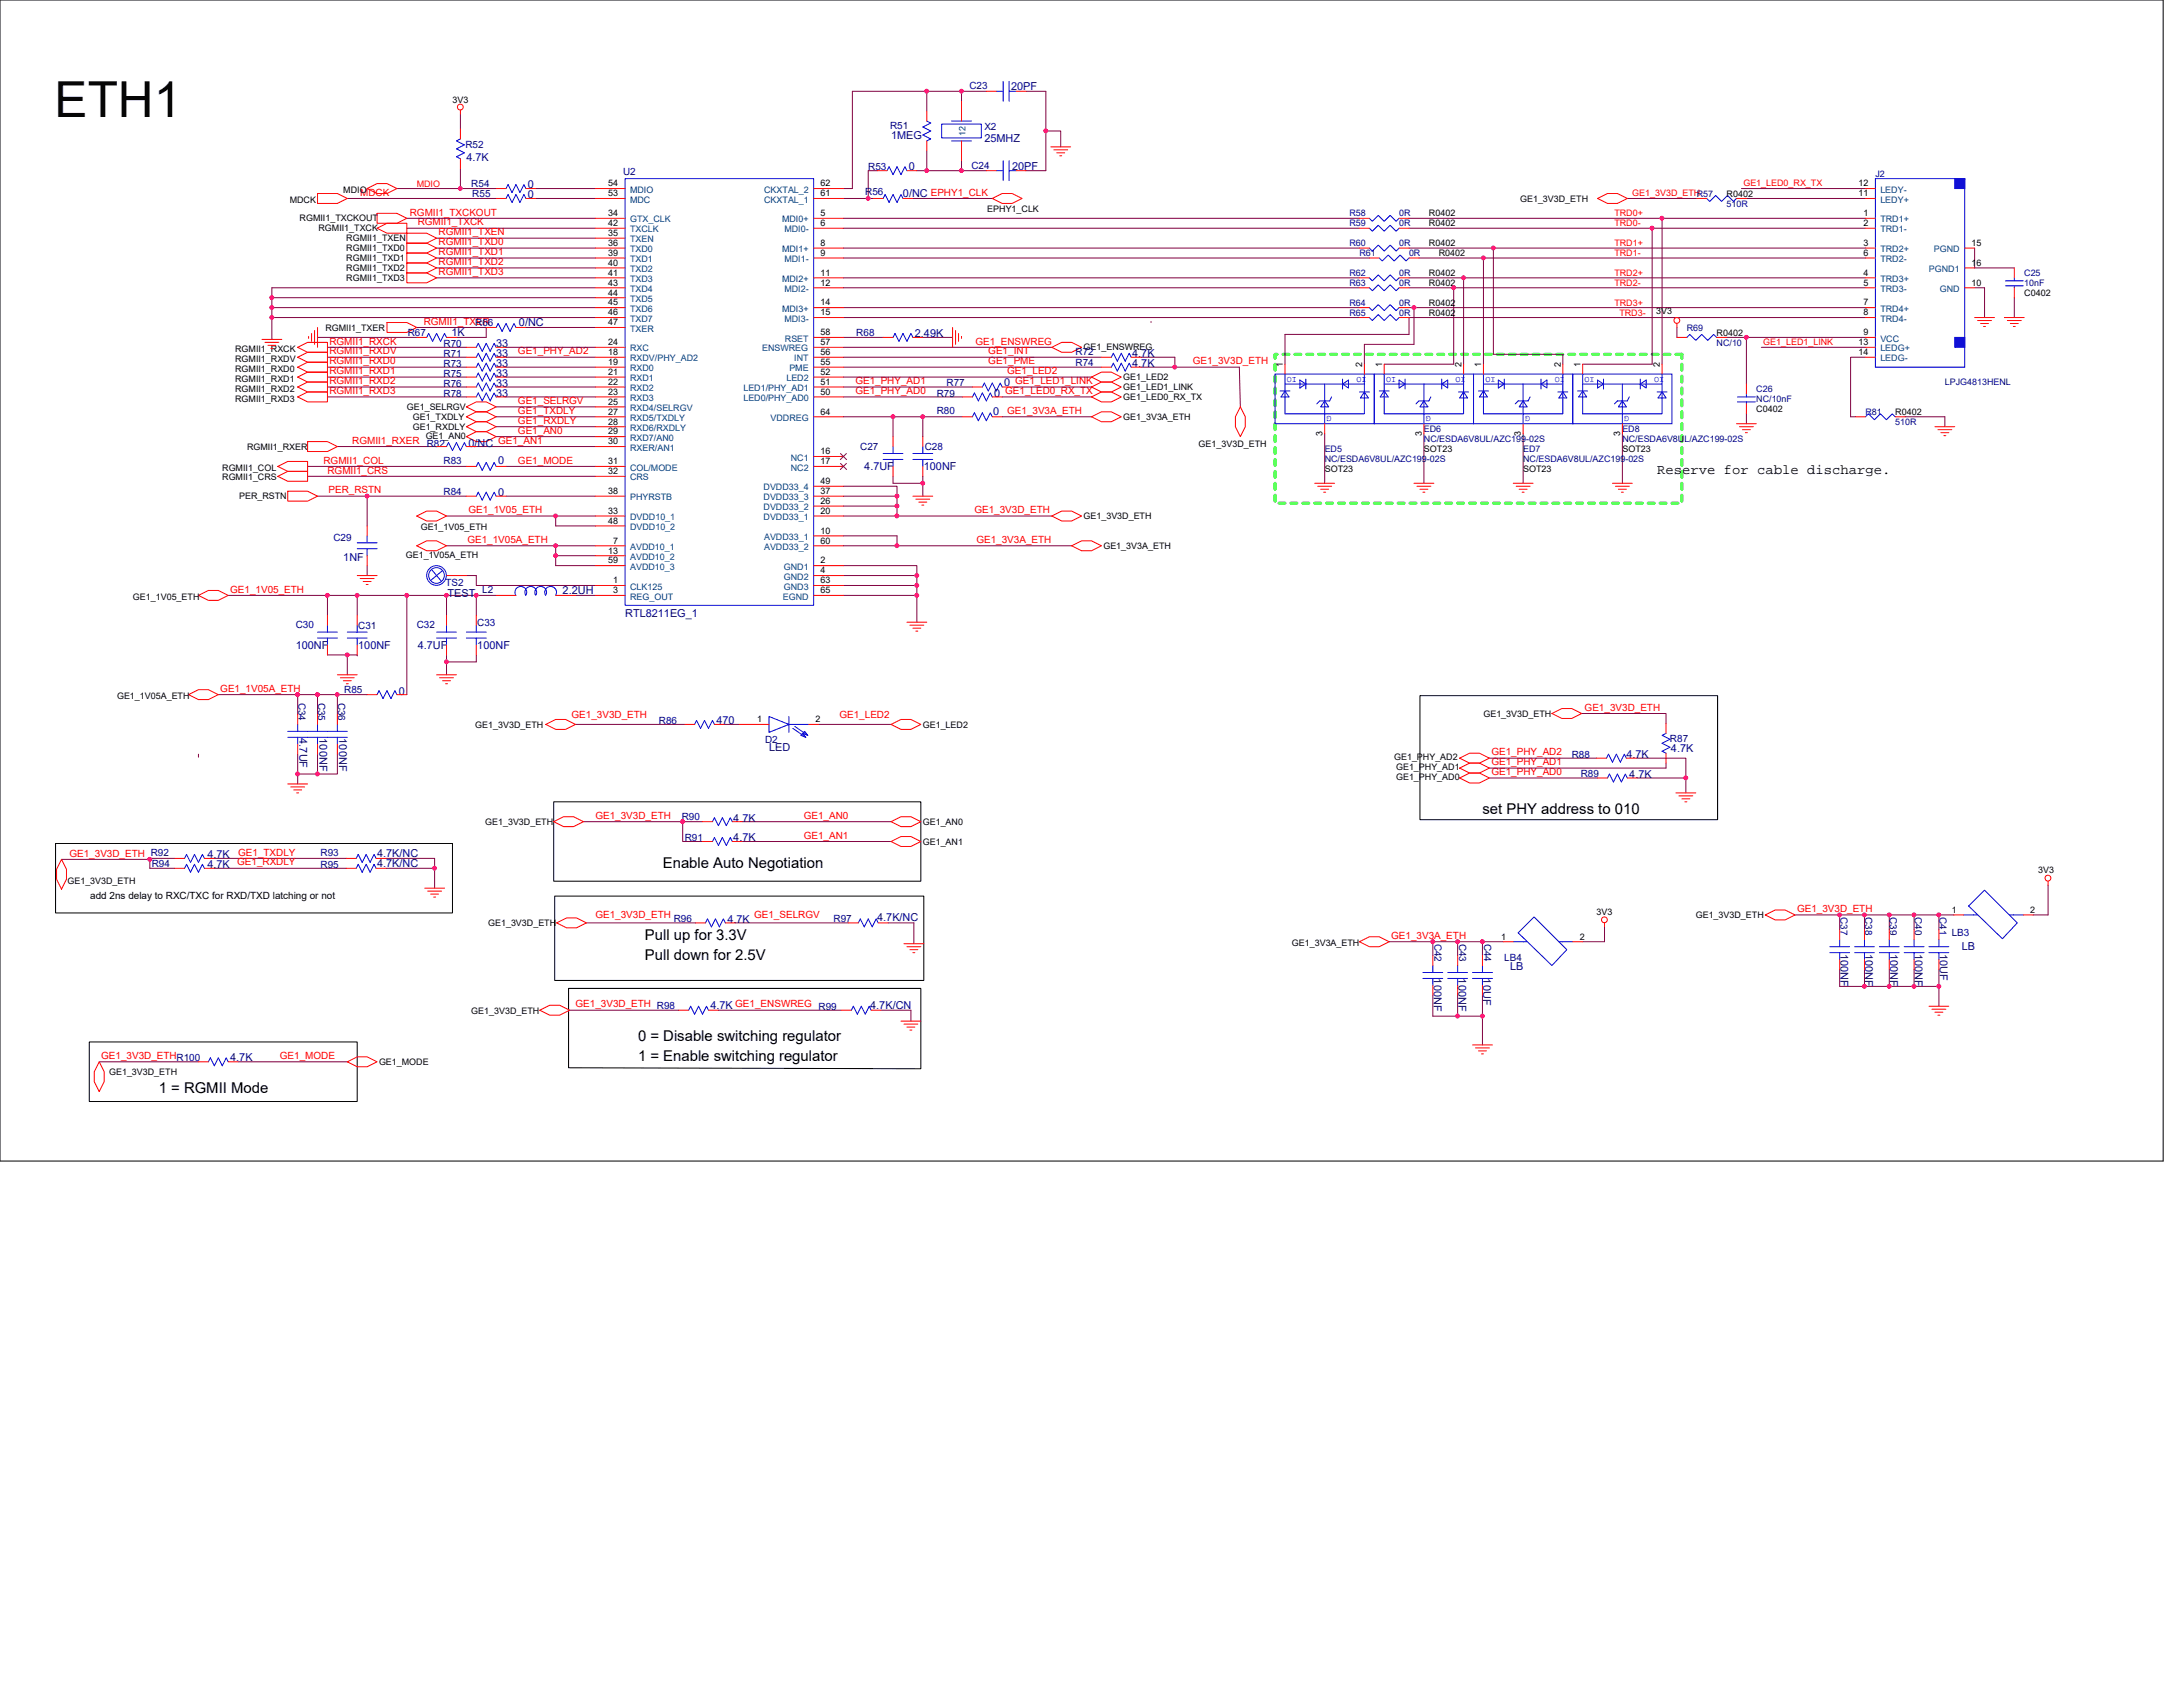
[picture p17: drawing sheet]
<svg xmlns="http://www.w3.org/2000/svg" width="279mm" height="216mm" viewBox="0 0 279 216" stroke-linecap="round" stroke-linejoin="round" font-family="sans-serif">
<defs><g id="words">
<text font-size="6.3" x="7" y="15">ETH1</text>
<g font-size="1.9">
<text x="189.7" y="104.2">set PHY address to 010</text>
<text x="84.8" y="111">Enable Auto Negotiation</text>
<text x="82.5" y="122.9">Pull down for 2.5V</text>
<text x="82.5" y="120.3">Pull up for 3.3V</text>
<text x="81.7" y="135.8">1 = Enable switching regulator</text>
<text x="81.7" y="133.3">0 = Disable switching regulator</text>
<text x="20.3" y="139.9">1 = RGMII Mode</text>
</g>
<text font-size="1.8" x="212.1" y="60.7">Reserve for cable discharge.</text>
<g font-size="1.4" fill="#000080">
<text x="129.4" y="11.6">20PF</text>
<text x="114" y="17.8">1MEG</text>
<text x="59.7" y="20.6">4.7K</text>
<text x="116.3" y="21.7">0</text>
<text x="126" y="18.2">25MHZ</text>
<text x="129.5" y="21.7">20PF</text>
<text x="67.6" y="24">0</text>
<text x="67.6" y="25.4">0</text>
<text x="115.6" y="25.3">0/NC EPHY1_CLK</text>
<text x="66.4" y="41.8">0/NC</text>
<text x="57.8" y="43.1">1K</text>
<text x="63.5" y="47">33</text>
<text x="63.5" y="45.7">33</text>
<text x="63.5" y="44.4">33</text>
<text x="117.1" y="43.2">2.49K</text>
<text x="144.9" y="47">4.7K</text>
<text x="144.9" y="45.7">4.7K</text>
<text x="63.5" y="48.3">33</text>
<text x="63.5" y="50.8">33</text>
<text x="63.5" y="49.5">33</text>
<text x="127.1" y="53.1">0</text>
<text x="127.3" y="50.8">0</text>
<text x="128.5" y="49.4">0 GE1_LED1_LINK</text>
<text x="59.9" y="57.1">0/NC</text>
<text x="63.8" y="59.4">0</text>
<text x="63.8" y="63.5">0</text>
<text x="110.6" y="60.2">4.7UF</text>
<text x="118.2" y="60.2">100NF</text>
<text x="43.9" y="71.8">1NF</text>
<text x="57.3" y="76.5">TEST</text>
<text x="72" y="76.1">2.2UH</text>
<text x="37.8" y="83.1">100NF</text>
<text x="45.8" y="83.1">100NF</text>
<text x="53.5" y="83.1">4.7UF</text>
<text x="61.1" y="83.1">100NF</text>
<text x="80" y="79">RTL8211EG_1</text>
<text x="51.1" y="88.9">0</text>
<text x="38.3" y="94.5" transform="rotate(90 38.3 94.5)">4.7UF</text>
<text x="40.9" y="94.5" transform="rotate(90 40.9 94.5)">100NF</text>
<text x="43.4" y="94.5" transform="rotate(90 43.4 94.5)">100NF</text>
<text x="91.7" y="92.7">470</text>
<text x="98.4" y="96.1">LED</text>
<text x="208.2" y="97">4.7K</text>
<text x="208.5" y="99.6">4.7K</text>
<text x="213.9" y="96.3">4.7K</text>
<text x="93.9" y="107.6">4.7K</text>
<text x="93.9" y="105.2">4.7K</text>
<text x="26.5" y="109.9">4.7K</text>
<text x="26.5" y="111.1">4.7K</text>
<text x="48.3" y="111">4.7K/NC</text>
<text x="48.3" y="109.7">4.7K/NC</text>
<text x="93.1" y="118.1">4.7K</text>
<text x="112.3" y="117.9">4.7K/NC</text>
<text x="183.5" y="125.2" transform="rotate(90 183.5 125.2)">100NF</text>
<text x="186.7" y="125.2" transform="rotate(90 186.7 125.2)">100NF</text>
<text x="189.8" y="125.2" transform="rotate(90 189.8 125.2)">10UF</text>
<text x="193.3" y="124.1">LB</text>
<text x="235.6" y="122" transform="rotate(90 235.6 122)">100NF</text>
<text x="238.7" y="122" transform="rotate(90 238.7 122)">100NF</text>
<text x="241.9" y="122" transform="rotate(90 241.9 122)">100NF</text>
<text x="245.1" y="122" transform="rotate(90 245.1 122)">100NF</text>
<text x="248.3" y="122" transform="rotate(90 248.3 122)">10UF</text>
<text x="251.1" y="121.5">LB</text>
<text x="90.9" y="129.2">4.7K GE1_ENSWREG R99</text>
<text x="111.4" y="129.2">4.7K/CN</text>
<text x="29.5" y="135.8">4.7K</text>
</g>
<g font-size="1.3" fill="#000080">
<text x="124.1" y="11.4">C23</text>
<text x="113.9" y="16.5">R51</text>
<text x="126" y="16.6">X2</text>
<text x="59.6" y="18.9">R52</text>
<text x="60.3" y="23.9">R54</text>
<text x="79.8" y="22.4">U2</text>
<text x="111.1" y="21.7">R53</text>
<text x="124.3" y="21.6">C24</text>
<text x="60.5" y="25.3">R55</text>
<text x="110.7" y="25">R56</text>
<text x="60.8" y="41.8">R66</text>
<text x="52.2" y="43.1">R67</text>
<text x="56.8" y="47">R73</text>
<text x="56.8" y="45.7">R71</text>
<text x="56.8" y="44.4">R70</text>
<text x="109.6" y="43.1">R68</text>
<text x="137.7" y="46.9">R74</text>
<text x="137.7" y="45.5">R72</text>
<text x="56.8" y="48.3">R75</text>
<text x="56.8" y="50.8">R78</text>
<text x="56.8" y="49.5">R76</text>
<text x="119.9" y="53">R80</text>
<text x="119.9" y="50.8">R79</text>
<text x="121.2" y="49.4">R77</text>
<text x="54.6" y="57.1">R82</text>
<text x="56.8" y="59.4">R83</text>
<text x="110.1" y="57.5">C27</text>
<text x="118.4" y="57.5">C28</text>
<text x="56.8" y="63.4">R84</text>
<text x="42.7" y="69.2">C29</text>
<text x="57" y="75.1">TS2</text>
<text x="61.7" y="75.9">L2</text>
<text x="37.8" y="80.4">C30</text>
<text x="45.8" y="80.5">C31</text>
<text x="53.3" y="80.4">C32</text>
<text x="61.1" y="80.1">C33</text>
<text x="38.2" y="89.9" transform="rotate(90 38.2 89.9)">C34</text>
<text x="40.7" y="89.9" transform="rotate(90 40.7 89.9)">C35</text>
<text x="43.3" y="89.9" transform="rotate(90 43.3 89.9)">C36</text>
<text x="44.1" y="88.6">R85</text>
<text x="84.3" y="92.7">R86</text>
<text x="97.9" y="95.1">D2</text>
<text x="213.7" y="95">R87</text>
<text x="201.2" y="97">R88</text>
<text x="202.3" y="99.4">R89</text>
<text x="87.2" y="104.9">R90</text>
<text x="87.6" y="107.6">R91</text>
<text x="19.4" y="111">R94</text>
<text x="41" y="111.1">R95</text>
<text x="41" y="109.6">R93</text>
<text x="86.2" y="118">R96</text>
<text x="106.7" y="118">R97</text>
<text x="235.5" y="117.3" transform="rotate(90 235.5 117.3)">C37</text>
<text x="238.7" y="117.3" transform="rotate(90 238.7 117.3)">C38</text>
<text x="241.9" y="117.3" transform="rotate(90 241.9 117.3)">C39</text>
<text x="245.1" y="117.3" transform="rotate(90 245.1 117.3)">C40</text>
<text x="248.2" y="117.3" transform="rotate(90 248.2 117.3)">C41</text>
<text x="249.8" y="119.8">LB3</text>
<text x="183.6" y="120.8" transform="rotate(90 183.6 120.8)">C42</text>
<text x="186.8" y="120.8" transform="rotate(90 186.8 120.8)">C43</text>
<text x="189.9" y="120.8" transform="rotate(90 189.9 120.8)">C44</text>
<text x="192.5" y="122.9">LB4</text>
</g>
<g font-size="1.3" fill="#f00">
<text x="46.1" y="25.1">MDCK</text>
<text x="52.5" y="27.6">RGMII1_TXCKOUT</text>
<text x="53.5" y="28.9">RGMII1_TXCK</text>
<text x="56.1" y="33.9">RGMII1_TXD2</text>
<text x="56.1" y="35.2">RGMII1_TXD3</text>
<text x="56.1" y="32.7">RGMII1_TXD1</text>
<text x="56.1" y="30.1">RGMII1_TXEN</text>
<text x="56.1" y="31.4">RGMII1_TXD0</text>
<text x="54.2" y="41.6">RGMII1_TXER</text>
<text x="42.2" y="45.4">RGMII1_RXDV</text>
<text x="42.2" y="46.6">RGMII1_RXD0</text>
<text x="42.2" y="44.1">RGMII1_RXCK</text>
<text x="42.2" y="47.9">RGMII1_RXD1</text>
<text x="66.3" y="45.4">GE1_PHY_AD2</text>
<text x="124.8" y="44.1">GE1_ENSWREG</text>
<text x="126.5" y="46.6">GE1_PME</text>
<text x="126.5" y="45.4">GE1_INT</text>
<text x="128.9" y="47.9">GE1_LED2</text>
<text x="152.7" y="46.6">GE1_3V3D_ETH</text>
<text x="42.2" y="50.4">RGMII1_RXD3</text>
<text x="42.2" y="49.2">RGMII1_RXD2</text>
<text x="66.3" y="53">GE1_TXDLY</text>
<text x="66.3" y="51.7">GE1_SELRGV</text>
<text x="109.5" y="50.4">GE1_PHY_AD0</text>
<text x="109.5" y="49.2">GE1_PHY_AD1</text>
<text x="128.7" y="50.4">GE1_LED0_RX_TX</text>
<text x="128.9" y="53">GE1_3V3A_ETH</text>
<text x="41.4" y="59.3">RGMII1_COL</text>
<text x="45.1" y="56.8">RGMII1_RXER</text>
<text x="63.8" y="56.8">GE1_AN1</text>
<text x="66.3" y="55.5">GE1_AN0</text>
<text x="66.3" y="54.3">GE1_RXDLY</text>
<text x="66.3" y="59.3">GE1_MODE</text>
<text x="41.9" y="60.6">RGMII1_CRS</text>
<text x="42" y="63.1">PER_RSTN</text>
<text x="59.9" y="65.7">GE1_1V05_ETH</text>
<text x="124.7" y="65.7">GE1_3V3D_ETH</text>
<text x="59.8" y="69.5">GE1_1V05A_ETH</text>
<text x="125" y="69.5">GE1_3V3A_ETH</text>
<text x="29.5" y="75.8">GE1_1V05_ETH</text>
<text x="28.2" y="88.5">GE1_1V05A_ETH</text>
<text x="73.2" y="91.8">GE1_3V3D_ETH</text>
<text x="107.4" y="91.8">GE1_LED2</text>
<text x="202.8" y="91">GE1_3V3D_ETH</text>
<text x="190.9" y="99.2">GE1_PHY_AD0</text>
<text x="190.9" y="97.9">GE1_PHY_AD1</text>
<text x="190.9" y="96.7">GE1_PHY_AD2</text>
<text x="76.2" y="104.8">GE1_3V3D_ETH</text>
<text x="102.9" y="104.8">GE1_AN0</text>
<text x="102.9" y="107.3">GE1_AN1</text>
<text x="8.9" y="109.6">GE1_3V3D_ETH R92</text>
<text x="30.4" y="110.8">GE1_RXDLY</text>
<text x="30.5" y="109.5">GE1_TXDLY</text>
<text x="76.2" y="117.5">GE1_3V3D_ETH</text>
<text x="96.5" y="117.5">GE1_SELRGV</text>
<text x="230" y="116.7">GE1_3V3D_ETH</text>
<text x="178.1" y="120.2">GE1_3V3A_ETH</text>
<text x="73.7" y="128.9">GE1_3V3D_ETH R98</text>
<text x="13" y="135.5">GE1_3V3D_ETHR100</text>
<text x="35.8" y="135.5">GE1_MODE</text>
</g>
<text font-size="1.3" x="11.6" y="115.1">add 2ns delay to RXC/TXC for RXD/TXD latching or not</text>
<g font-size="1.1">
<text x="57.9" y="13.2">3V3</text>
<text x="77.9" y="23.9">54</text>
<text x="105" y="23.9">62</text>
<text x="237.9" y="23.9">12</text>
<text x="37.1" y="25.9">MDCK</text>
<text x="38.4" y="28.3">RGMII1_TXCKOUT</text>
<text x="40.8" y="29.6">RGMII1_TXCK</text>
<text x="43.9" y="24.7">MDIO</text>
<text x="77.9" y="27.7">34</text>
<text x="77.9" y="28.9">42</text>
<text x="77.9" y="25.1">53</text>
<text x="105" y="27.7">5</text>
<text x="105" y="25.1">61</text>
<text x="105" y="28.9">6</text>
<text x="126.4" y="27.1">EPHY1_CLK</text>
<text x="182.9" y="27.7">R0402</text>
<text x="182.9" y="29">R0402</text>
<text x="194.6" y="25.8">GE1_3V3D_ETH</text>
<text x="221" y="25.2">R0402</text>
<text x="237.9" y="25.1">11</text>
<text x="238.5" y="27.7">1</text>
<text x="238.5" y="28.9">2</text>
<text x="44.3" y="30.9">RGMII1_TXEN</text>
<text x="44.3" y="32.2">RGMII1_TXD0</text>
<text x="44.3" y="33.4">RGMII1_TXD1</text>
<text x="44.3" y="34.7">RGMII1_TXD2</text>
<text x="44.3" y="36">RGMII1_TXD3</text>
<text x="77.9" y="30.2">35</text>
<text x="77.9" y="31.5">36</text>
<text x="77.9" y="32.7">39</text>
<text x="77.9" y="34">40</text>
<text x="77.9" y="35.3">41</text>
<text x="105" y="31.5">8</text>
<text x="105" y="35.3">11</text>
<text x="105" y="32.7">9</text>
<text x="182.9" y="35.3">R0402</text>
<text x="182.9" y="31.5">R0402</text>
<text x="184.1" y="32.8">R0402</text>
<text x="238.5" y="31.5">3</text>
<text x="238.5" y="32.7">6</text>
<text x="238.5" y="35.3">4</text>
<text x="252.3" y="31.5">15</text>
<text x="252.3" y="34">16</text>
<text x="77.9" y="36.6">43</text>
<text x="77.9" y="37.8">44</text>
<text x="77.9" y="39.1">45</text>
<text x="77.9" y="40.4">46</text>
<text x="77.9" y="41.6">47</text>
<text x="105" y="39.1">14</text>
<text x="105" y="36.6">12</text>
<text x="105" y="40.4">15</text>
<text x="182.9" y="39.1">R0402</text>
<text x="182.9" y="36.6">R0402</text>
<text x="182.9" y="40.4">R0402</text>
<text x="212" y="40.2">3V3</text>
<text x="238.5" y="36.6">5</text>
<text x="238.5" y="39.1">7</text>
<text x="238.5" y="40.4">8</text>
<text x="252.3" y="36.6">10</text>
<text x="259.1" y="37.9">C0402</text>
<text x="30.1" y="45.1">RGMII1_RXCK</text>
<text x="30.1" y="46.4">RGMII1_RXDV</text>
<text x="30.1" y="47.6">RGMII1_RXD0</text>
<text x="41.7" y="42.3">RGMII1_TXER</text>
<text x="77.9" y="45.4">18</text>
<text x="77.9" y="46.7">19</text>
<text x="77.9" y="48">21</text>
<text x="77.9" y="44.2">24</text>
<text x="105" y="45.4">56</text>
<text x="105" y="48">52</text>
<text x="105" y="46.7">55</text>
<text x="105" y="42.9">58</text>
<text x="105" y="44.2">57</text>
<text x="138.7" y="44.9">GE1_ENSWREG</text>
<text x="164.2" y="47" transform="rotate(-90 164.2 47)">1</text>
<text x="174.3" y="47" transform="rotate(-90 174.3 47)">2</text>
<text x="176.9" y="47" transform="rotate(-90 176.9 47)">1</text>
<text x="187" y="47" transform="rotate(-90 187 47)">2</text>
<text x="189.6" y="47" transform="rotate(-90 189.6 47)">1</text>
<text x="199.7" y="47" transform="rotate(-90 199.7 47)">2</text>
<text x="202.3" y="47" transform="rotate(-90 202.3 47)">1</text>
<text x="212.4" y="47" transform="rotate(-90 212.4 47)">2</text>
<text x="219.7" y="42.9">R0402</text>
<text x="237.9" y="45.4">14</text>
<text x="237.9" y="44.2">13</text>
<text x="238.5" y="42.9">9</text>
<text x="30.1" y="48.9">RGMII1_RXD1</text>
<text x="30.1" y="50.2">RGMII1_RXD2</text>
<text x="30.1" y="51.5">RGMII1_RXD3</text>
<text x="52.1" y="52.5">GE1_SELRGV</text>
<text x="52.8" y="53.7">GE1_TXDLY</text>
<text x="77.9" y="49.3">22</text>
<text x="77.9" y="50.5">23</text>
<text x="77.9" y="51.8">25</text>
<text x="77.9" y="53.1">27</text>
<text x="105" y="50.5">50</text>
<text x="105" y="49.3">51</text>
<text x="105" y="53.1">64</text>
<text x="143.8" y="48.7">GE1_LED2</text>
<text x="143.8" y="49.9">GE1_LED1_LINK</text>
<text x="143.8" y="51.2">GE1_LED0_RX_TX</text>
<text x="143.8" y="53.7">GE1_3V3A_ETH</text>
<text x="224.8" y="52.7">C0402</text>
<text x="242.6" y="53.1">R0402</text>
<text x="31.6" y="57.6">RGMII1_RXER</text>
<text x="52.8" y="55">GE1_RXDLY</text>
<text x="54.5" y="56.2">GE1_AN0</text>
<text x="77.9" y="54.3">28</text>
<text x="77.9" y="55.6">29</text>
<text x="77.9" y="56.9">30</text>
<text x="77.9" y="59.4">31</text>
<text x="105" y="58.1">16</text>
<text x="105" y="59.4">17</text>
<text x="153.4" y="57.2">GE1_3V3D_ETH</text>
<text x="169.3" y="55.8" transform="rotate(-90 169.3 55.8)">3</text>
<text x="182" y="55.8" transform="rotate(-90 182 55.8)">3</text>
<text x="182.2" y="57.8">SOT23</text>
<text x="194.7" y="55.8" transform="rotate(-90 194.7 55.8)">3</text>
<text x="207.4" y="55.8" transform="rotate(-90 207.4 55.8)">3</text>
<text x="207.6" y="57.8">SOT23</text>
<text x="28.4" y="60.2">RGMII1_COL</text>
<text x="28.4" y="61.5">RGMII1_CRS</text>
<text x="30.6" y="63.9">PER_RSTN</text>
<text x="77.9" y="60.7">32</text>
<text x="77.9" y="65.8">33</text>
<text x="77.9" y="63.2">38</text>
<text x="105" y="65.8">20</text>
<text x="105" y="64.5">26</text>
<text x="105" y="63.2">37</text>
<text x="105" y="62">49</text>
<text x="169.5" y="60.3">SOT23</text>
<text x="194.9" y="60.3">SOT23</text>
<text x="51.9" y="71.4">GE1_1V05A_ETH</text>
<text x="53.8" y="67.8">GE1_1V05_ETH</text>
<text x="77.9" y="70.8">13</text>
<text x="77.9" y="67">48</text>
<text x="78.5" y="69.6">7</text>
<text x="105" y="68.3">10</text>
<text x="105" y="69.6">60</text>
<text x="138.7" y="66.4">GE1_3V3D_ETH</text>
<text x="141.2" y="70.3">GE1_3V3A_ETH</text>
<text x="17" y="76.7">GE1_1V05_ETH</text>
<text x="77.9" y="72.1">59</text>
<text x="78.5" y="74.7">1</text>
<text x="78.5" y="75.9">3</text>
<text x="105" y="75.9">65</text>
<text x="105" y="72.1">2</text>
<text x="105" y="73.4">4</text>
<text x="105" y="74.7">63</text>
<text x="15" y="89.4">GE1_1V05A_ETH</text>
<text x="60.8" y="93.1">GE1_3V3D_ETH</text>
<text x="96.9" y="92.4">1</text>
<text x="104.4" y="92.4">2</text>
<text x="118.1" y="93.1">GE1_LED2</text>
<text x="189.9" y="91.7">GE1_3V3D_ETH</text>
<text x="178.4" y="97.3">GE1_PHY_AD2</text>
<text x="178.7" y="98.6">GE1_PHY_AD1</text>
<text x="178.7" y="99.8">GE1_PHY_AD0</text>
<text x="62.1" y="105.6">GE1_3V3D_ETH</text>
<text x="118.1" y="105.6">GE1_AN0</text>
<text x="8.6" y="113.2">GE1_3V3D_ETH</text>
<text x="118.1" y="108.1">GE1_AN1</text>
<text x="260.9" y="111.8">3V3</text>
<text x="62.5" y="118.5">GE1_3V3D_ETH</text>
<text x="204.3" y="117.1">3V3</text>
<text x="217" y="117.5">GE1_3V3D_ETH</text>
<text x="249.8" y="116.8">1</text>
<text x="259.8" y="116.8">2</text>
<text x="165.4" y="121.1">GE1_3V3A_ETH</text>
<text x="192.2" y="120.2">1</text>
<text x="202.2" y="120.2">2</text>
<text x="60.3" y="129.8">GE1_3V3D_ETH</text>
<text x="14" y="137.6">GE1_3V3D_ETH</text>
<text x="48.5" y="136.3">GE1_MODE</text>
</g>
<g font-size="1.1" fill="#004080">
<text x="123.6" y="17.4" transform="rotate(-90 123.6 17.4)">12</text>
<text x="80.6" y="28.5">GTX_CLK</text>
<text x="80.6" y="29.7">TXCLK</text>
<text x="80.6" y="25.9">MDC</text>
<text x="80.6" y="24.7">MDIO</text>
<text x="97.8" y="25.9">CKXTAL_1</text>
<text x="97.8" y="24.7">CKXTAL_2</text>
<text x="100.1" y="28.5">MDI0+</text>
<text x="100.4" y="29.7">MDI0-</text>
<text x="240.7" y="28.5">TRD1+</text>
<text x="240.7" y="29.7">TRD1-</text>
<text x="240.7" y="25.9">LEDY+</text>
<text x="240.7" y="24.7">LEDY-</text>
<text x="80.6" y="31">TXEN</text>
<text x="80.6" y="32.3">TXD0</text>
<text x="80.6" y="33.5">TXD1</text>
<text x="80.6" y="34.8">TXD2</text>
<text x="100.1" y="32.3">MDI1+</text>
<text x="100.4" y="33.5">MDI1-</text>
<text x="240.7" y="32.3">TRD2+</text>
<text x="240.7" y="33.5">TRD2-</text>
<text x="246.9" y="34.8">PGND1</text>
<text x="247.5" y="32.3">PGND</text>
<text x="80.6" y="36.1">TXD3</text>
<text x="80.6" y="37.4">TXD4</text>
<text x="80.6" y="38.6">TXD5</text>
<text x="80.6" y="39.9">TXD6</text>
<text x="80.6" y="41.2">TXD7</text>
<text x="100.1" y="36.1">MDI2+</text>
<text x="100.1" y="39.9">MDI3+</text>
<text x="100.4" y="37.4">MDI2-</text>
<text x="100.4" y="41.2">MDI3-</text>
<text x="240.7" y="36.1">TRD3+</text>
<text x="240.7" y="37.4">TRD3-</text>
<text x="240.7" y="39.9">TRD4+</text>
<text x="240.7" y="41.2">TRD4-</text>
<text x="248.3" y="37.4">GND</text>
<text x="80.6" y="46.2">RXDV/PHY_AD2</text>
<text x="80.6" y="47.5">RXD0</text>
<text x="80.6" y="45">RXC</text>
<text x="80.6" y="42.4">TXER</text>
<text x="97.5" y="45">ENSWREG</text>
<text x="100.5" y="43.7">RSET</text>
<text x="101" y="47.5">PME</text>
<text x="101.7" y="46.2">INT</text>
<text x="240.7" y="43.7">VCC</text>
<text x="240.7" y="46.2">LEDG-</text>
<text x="240.7" y="45">LEDG+</text>
<text x="80.6" y="48.8">RXD1</text>
<text x="80.6" y="50.1">RXD2</text>
<text x="80.6" y="51.3">RXD3</text>
<text x="80.6" y="52.6">RXD4/SELRGV</text>
<text x="80.6" y="53.9">RXD5/TXDLY</text>
<text x="95.1" y="51.3">LED0/PHY_AD0</text>
<text x="95.1" y="50.1">LED1/PHY_AD1</text>
<text x="98.6" y="53.9">VDDREG</text>
<text x="100.6" y="48.8">LED2</text>
<text x="80.6" y="55.1">RXD6/RXDLY</text>
<text x="80.6" y="56.4">RXD7/AN0</text>
<text x="80.6" y="57.7">RXER/AN1</text>
<text x="101.2" y="58.9">NC1</text>
<text x="80.6" y="60.2">COL/MODE</text>
<text x="80.6" y="61.5">CRS</text>
<text x="80.6" y="64">PHYRSTB</text>
<text x="97.7" y="65.3">DVDD33_2</text>
<text x="97.7" y="64">DVDD33_3</text>
<text x="97.7" y="62.8">DVDD33_4</text>
<text x="101.2" y="60.2">NC2</text>
<text x="80.6" y="70.4">AVDD10_1</text>
<text x="80.6" y="71.6">AVDD10_2</text>
<text x="80.6" y="66.6">DVDD10_1</text>
<text x="80.6" y="67.8">DVDD10_2</text>
<text x="97.7" y="66.6">DVDD33_1</text>
<text x="97.8" y="69.1">AVDD33_1</text>
<text x="97.8" y="70.4">AVDD33_2</text>
<text x="80.6" y="75.5">CLK125</text>
<text x="80.6" y="76.7">REG_OUT</text>
<text x="80.6" y="72.9">AVDD10_3</text>
<text x="100.2" y="76.7">EGND</text>
<text x="100.3" y="72.9">GND1</text>
<text x="100.3" y="74.2">GND2</text>
<text x="100.3" y="75.5">GND3</text>
</g>
<g font-size="1.1" fill="#f00">
<text x="53.3" y="23.9">MDIO</text>
<text x="223.1" y="23.8">GE1_LED0_RX_TX</text>
<text x="206.6" y="27.7">TRD0+</text>
<text x="206.6" y="29">TRD0-</text>
<text x="208.9" y="25">GE1_3V3D_ETHR57</text>
<text x="206.6" y="31.5">TRD1+</text>
<text x="206.6" y="32.8">TRD1-</text>
<text x="206.6" y="35.3">TRD2+</text>
<text x="206.6" y="36.6">TRD2-</text>
<text x="206.6" y="39.1">TRD3+</text>
<text x="207.3" y="40.4">TRD3-</text>
<text x="225.7" y="44.1">GE1_LED1_LINK</text>
</g>
<g font-size="1.1" fill="#000080">
<text x="240" y="22.6">J2</text>
<text x="172.7" y="27.7">R58</text>
<text x="172.7" y="29">R59</text>
<text x="179.1" y="27.7">0R</text>
<text x="179.1" y="29">0R</text>
<text x="221" y="26.4">510R</text>
<text x="172.7" y="35.3">R62</text>
<text x="172.7" y="31.5">R60</text>
<text x="174" y="32.8">R61</text>
<text x="179.1" y="35.3">0R</text>
<text x="179.1" y="31.5">0R</text>
<text x="180.3" y="32.8">0R</text>
<text x="259.1" y="35.3">C25</text>
<text x="172.7" y="39.1">R64</text>
<text x="172.7" y="36.6">R63</text>
<text x="172.7" y="40.4">R65</text>
<text x="179.1" y="39.1">0R</text>
<text x="179.1" y="36.6">0R</text>
<text x="179.1" y="40.4">0R</text>
<text x="259.1" y="36.6">10nF</text>
<text x="215.9" y="42.3">R69</text>
<text x="219.7" y="44.2">NC/10</text>
<text x="224.8" y="50.2">C26</text>
<text x="224.8" y="51.5">NC/10nF</text>
<text x="238.8" y="53.1">R81</text>
<text x="248.9" y="49.3">LPJG4813HENL</text>
<text x="169.5" y="57.8">ED5</text>
<text x="169.5" y="59.1">NC/ESDA6V8UL/AZC199-02S</text>
<text x="182.2" y="55.3">ED6</text>
<text x="182.2" y="56.5">NC/ESDA6V8UL/AZC199-02S</text>
<text x="194.9" y="57.8">ED7</text>
<text x="194.9" y="59.1">NC/ESDA6V8UL/AZC199-02S</text>
<text x="207.6" y="55.3">ED8</text>
<text x="207.6" y="56.5">NC/ESDA6V8UL/AZC199-02S</text>
<text x="242.6" y="54.4">510R</text>
</g>
<g font-size="1.1" fill="#00f">
<text x="166" y="48.2" transform="rotate(180 166 48.2)">IO</text>
<text x="170.4" y="53.3" transform="rotate(180 170.4 53.3)">G</text>
<text x="174.9" y="48.2" transform="rotate(180 174.9 48.2)">IO</text>
<text x="178.7" y="48.2" transform="rotate(180 178.7 48.2)">IO</text>
<text x="183.1" y="53.3" transform="rotate(180 183.1 53.3)">G</text>
<text x="187.6" y="48.2" transform="rotate(180 187.6 48.2)">IO</text>
<text x="191.4" y="48.2" transform="rotate(180 191.4 48.2)">IO</text>
<text x="195.8" y="53.3" transform="rotate(180 195.8 53.3)">G</text>
<text x="200.3" y="48.2" transform="rotate(180 200.3 48.2)">IO</text>
<text x="204.1" y="48.2" transform="rotate(180 204.1 48.2)">IO</text>
<text x="208.5" y="53.3" transform="rotate(180 208.5 53.3)">G</text>
<text x="213" y="48.2" transform="rotate(180 213 48.2)">IO</text>
</g>
</g></defs>
<path d="M0 0h276.9v148.6h-276.9zM181.7 89h38.1v15.9h-38.1zM7.1 107.9h50.8v8.9h-50.8zM70.9 102.6h47v10.2h-47zM71 114.7h47.2v10.8h-47.2zM11.4 133.3h34.3v7.7h-34.3zM72.8 126.5h45.1v10.3l-45.1-.1z" fill="none" stroke="#000" stroke-width=".13"/>
<path d="M163.2 45.3h52.1v19.1h-52.1z" fill="none" stroke="#0f0" stroke-width=".38" stroke-dasharray=".8 .8"/>
<g fill="none" stroke="#800040" stroke-width=".13">
<path d="M58.9 14.6v1.9M118.6 11.7h-9.5v12.4h-1.2M118.6 11.7v2.5M118.6 19.3v2.5M118.6 11.7h4.5M123.1 11.7h3.1M123.1 11.7v1.3M131.3 11.7h2.6v5.1M133.9 16.8h1.9v2M133.9 16.8v5h-2.6M34.8 38.1h41.4M34.8 39.4h41.4"/>
<path d="M44.4 25.4h19.1M50.8 24.1h8.1M52.1 29.2h24.1M52.1 27.9h24.1M55.9 34.3h20.3M55.9 35.6h20.3M55.9 33h20.3M55.9 30.5h20.3M55.9 31.7h20.3M58.9 21.6v2.5M58.9 24.1h4.6M68.6 25.4h7.6"/>
<path d="M68.6 24.1h7.6M76.2 36.8h-41.4v6.6M107.9 27.9h66.1M107.9 33h67.4M107.9 35.6h66.1M107.9 39.4h66.1M107.9 25.4h3.2M107.9 29.2h66.1M107.9 31.7h66.1M107.9 36.8h66.1M111.1 25.4h.7M112.3 21.8h-1.2v3.6"/>
<path d="M116.8 25.4h10.2M117.3 21.8h1.3M118.6 21.8h4.5M123.1 20.6v1.2h3.1M180.3 31.7h10.8M180.3 27.9h32.4M180.3 39.4h.7M180.3 35.6h7M180.3 36.8h5.8M180.3 29.2h31.2M181 39.4h57.8M181 39.4v4.7h-6.4"/>
<path d="M181.6 33h8.3M186.1 36.8h52.7M186.1 36.8v9.8h-8.9M187.3 35.6h51.5M187.3 35.6v11M189.9 33h48.9M189.9 33v13.6M191.1 31.7h47.7M191.1 31.7v13.6h8.9v1.3M208.3 25.4h8.9M211.5 29.2h27.3M211.5 29.2v17.4h-8.9"/>
<path d="M212.7 27.9h26.1M212.7 27.9v18.7M222.9 24.1h15.9M223.5 25.4h15.3M252.7 36.8h1.3v3.8M252.7 31.7v2.6h5.1M257.8 38.1v2.5M34.8 40.6h41.4M39.4 59.7h20.3M40.6 43.2h12.7M41.9 45.7h17.8M41.9 50.8h17.8"/>
<path d="M41.9 47h17.8M41.9 44.4h17.8M41.9 48.3h17.8M41.9 49.5h17.8M43.2 57.1h12.7M53.3 41.9h8.9v1.3h-3.8M61 57.1h15.2M63.5 55.9h12.7M63.5 53.3h12.7M63.5 54.6h12.7M63.5 52.1h12.7M64.8 45.7h11.4"/>
<path d="M64.8 50.8h11.4M64.8 59.7h11.4M64.8 49.5h11.4M64.8 48.3h11.4M64.8 47h11.4M64.8 44.5h11.4M67.3 41.9h8.9M107.9 45.7h33.1M107.9 49.5h16.6M107.9 43.2h5.1M107.9 40.6h66.1M107.9 48.3h31.8"/>
<path d="M107.9 53.3h6.4M108 44.4h26.6M108 47h33M108 50.8h15.2M114.3 53.3v2.6M114.3 53.3h3.8M118.1 43.2h3.8M123.2 53.3h-5.1v2.6M128.3 50.8h11.4M128.3 53.3h11.4M129.5 49.5h10.2M146 45.7h4.4v1.3"/>
<path d="M146 47h4.4M147.3 41.1v.2M150.4 47h8.2l.2 5.1M169.5 55.5v6.3M174.6 44.1v2.5M182.2 55.5v6.3M194.9 55.5v6.3M207.6 55.5v6.3M214.6 41.9v1.3M221 43.2h2.5M223.5 43.2h15.3M223.5 43.2v5.9"/>
<path d="M223.5 53v1.2M225.4 44.5h13.4M238.8 40.6h-58.5v2.2h-15.8v3.8M238.8 45.7h-1.9v7.6h.6M243.8 53.3h5.1v1.3M29.2 76.2h12.7M39.4 61h36.8M40.6 63.5h6.4M41.9 76.2v2.5M41.9 76.2h3.8M45.7 76.2h6.4M45.7 76.2v2.5"/>
<path d="M47 63.5h12.7M47 72.4v1.3M47 63.5v3.8M57.1 69.8h14M57.2 76.2h-5.1v12.7M57.2 66h13.9M59.7 73.7h1.3v1.2h15.2M61 76.2h-3.9v2.5M61 76.2h2.5M61 76.2v2.5M64.8 63.5h11.4M71.1 66h5.1"/>
<path d="M71.1 71.1h5.1M71.1 66v1.3h5.1M71.1 71.1v1.3h5.1M71.1 69.9v1.2M71.1 69.8h5.1M73.7 76.2h2.5M108 66h6.8M108 62.2h6.8v1.3M108 63.5h6.8M108 64.8h6.8M108 68.6h6.8v1.2M108 69.8h6.8"/>
<path d="M108 74.9h9.3M108 72.4h9.3v1.3M108 73.7h9.3M108 76.2h9.3M114.3 61v.8h3.8v1.7M114.8 69.8h22.4M114.8 64.8v1.2M114.8 63.5v1.3M114.8 66h19.8M117.3 73.7v1.2M117.3 74.9v4.7M118.1 61v.8"/>
<path d="M25.4 96.5v.4M27.9 88.9h10.2M38.1 96.5v2.6M38.1 99.1v1.2M40.6 96.5v2.6h-2.5M40.6 88.9h-2.5v2.5M41.9 83.8h2.5M43.2 88.9h-2.6v2.5M43.2 96.5v2.6h-2.6M44.4 83.8v2.6M44.5 83.8h1.2v.1M47 88.9h-3.8v2.5"/>
<path d="M57.1 84.7v1.7M57.1 83.8v.9M61 83.8v.9h-3.8M73.7 92.7h13.9M92.7 92.7h1.9M104.8 92.7h9.2M190.6 99.6h13.9M190.6 97h13.7M202.4 91.3h10.8v1.3M209.4 97h6.4v4.5M209.6 99.6h6.2M213.2 97.7v.6h-22.6"/>
<path d="M7.9 110h11.3M19.2 110v1.1h3.2M22.4 109.9h-3.2v.1M27.4 109.9h16.9M27.4 111.1h16.9M49.4 111.1h6.2M49.4 109.9h6.2v1.2M55.6 111.1v2.6M74.7 105.2h12.7v2.5h2.5M75.1 118.1h13.9M87.4 105.2h2.5M94.1 118.1h14.5"/>
<path d="M95 105.2h19M95 107.7h19M113.7 118.1h3.3v2.7M205.4 118.6v1.9h-2.8M229.7 117.1h5.8M235.5 117.1h3.1M235.5 117.1v1.9M238.6 117.1h3.2M238.6 117.1v1.9M241.8 117.1h3.2M241.8 117.1v1.9M245 117.1h3.2"/>
<path d="M245 117.1v1.9M248.2 117.1v1.9M248.2 117.1h1.9M262.1 113.3v3.8h-1.9M12.7 135.9h12.7M30.5 135.9h13.9M72.9 129.3h14M91.9 129.3h15.8M112.8 129.3h3.8v1.4M177.8 120.5h5.6M183.4 127.4v2.6h3.2M183.4 120.5v1.8"/>
<path d="M183.4 120.5h3.2M186.6 130h3.1M186.6 120.5h3.1M186.6 127.4v2.6M186.6 120.5v1.8M189.7 130v3.7M189.7 120.5h2.7M189.7 127.4v2.6M189.7 120.5v1.8M235.5 124.1v2.1h3.1M238.6 126.2h3.2M238.6 124.1v2.1"/>
<path d="M241.8 126.2h3.2M241.8 124.1v2.1M245 126.2h3.2M245 124.1v2.1M248.2 126.2v2.6M248.2 124.1v2.1"/>
</g>
<g fill="#f0f" stroke="#f0f" stroke-width=".13">
<circle cx="44.4" cy="83.8" r=".24"/>
<circle cx="114.8" cy="66" r=".24"/>
<circle cx="114.8" cy="64.8" r=".24"/>
<circle cx="114.8" cy="63.5" r=".24"/>
<circle cx="245" cy="117.1" r=".24"/>
<circle cx="241.8" cy="117.1" r=".24"/>
<circle cx="248.1" cy="117.1" r=".24"/>
<circle cx="238.6" cy="117.1" r=".24"/>
<circle cx="235.4" cy="117.1" r=".24"/>
<circle cx="87.4" cy="105.1" r=".24"/>
<circle cx="19.2" cy="110" r=".24"/>
<circle cx="57.1" cy="84.7" r=".24"/>
<circle cx="117.3" cy="73.6" r=".24"/>
<circle cx="117.3" cy="76.2" r=".24"/>
<circle cx="117.3" cy="74.9" r=".24"/>
<circle cx="55.6" cy="111.1" r=".24"/>
<circle cx="248.1" cy="126.2" r=".24"/>
<circle cx="238.6" cy="126.2" r=".24"/>
<circle cx="245" cy="126.2" r=".24"/>
<circle cx="241.8" cy="126.2" r=".24"/>
<circle cx="189.7" cy="130" r=".24"/>
<circle cx="186.6" cy="130" r=".24"/>
<circle cx="118.1" cy="61.8" r=".24"/>
<circle cx="133.8" cy="16.8" r=".24"/>
<circle cx="34.8" cy="38.1" r=".24"/>
<circle cx="34.8" cy="39.4" r=".24"/>
<circle cx="34.8" cy="40.6" r=".24"/>
<circle cx="215.8" cy="99.6" r=".24"/>
<circle cx="183.4" cy="120.5" r=".24"/>
<circle cx="186.6" cy="120.5" r=".24"/>
<circle cx="189.7" cy="120.5" r=".24"/>
<circle cx="114.8" cy="69.8" r=".24"/>
<circle cx="41.9" cy="76.2" r=".24"/>
<circle cx="45.7" cy="76.2" r=".24"/>
<circle cx="38.1" cy="88.9" r=".24"/>
<circle cx="71.1" cy="69.8" r=".24"/>
<circle cx="114.3" cy="53.3" r=".24"/>
<circle cx="123.1" cy="11.7" r=".24"/>
<circle cx="118.6" cy="11.7" r=".24"/>
<circle cx="123.1" cy="21.8" r=".24"/>
<circle cx="118.6" cy="21.8" r=".24"/>
<circle cx="111.1" cy="25.4" r=".24"/>
<circle cx="212.7" cy="27.9" r=".24"/>
<circle cx="211.4" cy="29.2" r=".24"/>
<circle cx="191.1" cy="31.7" r=".24"/>
<circle cx="189.9" cy="33" r=".24"/>
<circle cx="187.3" cy="35.5" r=".24"/>
<circle cx="186" cy="36.8" r=".24"/>
<circle cx="181" cy="39.4" r=".24"/>
<circle cx="71.1" cy="66" r=".24"/>
<circle cx="58.9" cy="24.1" r=".24"/>
<circle cx="150.4" cy="47" r=".24"/>
<circle cx="118.1" cy="53.3" r=".24"/>
<circle cx="223.5" cy="43.2" r=".24"/>
<circle cx="47" cy="63.5" r=".24"/>
<circle cx="71.1" cy="71.1" r=".24"/>
<circle cx="61" cy="76.2" r=".24"/>
<circle cx="52.1" cy="76.2" r=".24"/>
<circle cx="57.1" cy="76.2" r=".24"/>
<circle cx="43.2" cy="88.9" r=".24"/>
<circle cx="40.6" cy="88.9" r=".24"/>
<circle cx="40.6" cy="99" r=".24"/>
<circle cx="38.1" cy="99" r=".24"/>
</g>
<g fill="none" stroke="#f00" stroke-width=".13">
<path d="M58.9 16.5v1.3M58.9 14.1v.5M118.6 14.2v1.3M118.6 18v1.3M123.1 18v2.6M123.1 13v2.5M126.2 11.7h1.3M130 11.7h1.3M134.5 18.8h2.5M134.9 19.2h1.8M135.3 19.6h1M135.6 19.9h.3"/>
<path d="M40.6 24.8h2.6l1.2 .6-1.2 .6h-2.6zM47 24.1l1.3-.6h1.2l1.3 .6-1.3 .7h-1.2zM48.3 29.2l1.2-.6h2.6v1.2h-2.6zM48.3 27.3h2.5l1.3 .6-1.3 .7h-2.5zM52.1 29.8h2.5l1.3 .7-1.3 .6h-2.5zM52.1 31.1h2.5l1.3 .6-1.3 .7h-2.5zM52.1 32.4h2.5l1.3 .6-1.3 .7h-2.5zM52.1 33.7h2.5l1.3 .6-1.3 .6h-2.5zM52.1 34.9h2.5l1.3 .7-1.3 .6h-2.5zM58.9 20.3v1.3M63.5 24.1h1.3M63.5 25.4h1.3"/>
<path d="M67.3 24.1h1.3M67.3 25.4h1.3M76.2 27.9h3.8M76.2 30.5h3.8M76.2 31.7h3.8M76.2 33h3.8M76.2 34.3h3.8M76.2 35.6h3.8M76.2 29.2h3.8M76.2 36.8h3.8M76.2 38.1h3.8M76.2 39.4h3.8"/>
<path d="M76.2 25.4h3.8M76.2 24.1h3.8M104.1 27.9h3.9M104.1 29.2h3.9M104.1 31.7h3.9M104.1 33h3.9M104.1 35.6h3.9M104.1 36.8h3.9M104.1 39.4h3.9M104.1 25.4h3.9M104.1 24.1h3.9M111.8 25.4h1.2"/>
<path d="M112.3 21.8h1.2M115.6 25.4h1.2M116.1 21.8h1.2M126.2 21.8h1.3M127 25.4l1.3-.6h1.2l1.3 .6-1.3 .6h-1.2zM130 21.8h1.3M174 39.4h1.3M174 35.6h1.3M174 31.7h1.3M174 36.8h1.3M174 27.9h1.3M174 29.2h1.3"/>
<path d="M175.3 33h1.2M179.1 39.4h1.2M179.1 35.6h1.2M179.1 31.7h1.2M179.1 36.8h1.2M179.1 27.9h1.2M179.1 29.2h1.2M180.3 33h1.3M204.5 25.4l1.2-.6h1.3l1.3 .6-1.3 .6h-1.3zM217.2 25.4h1.2M222.2 25.4h1.3M238.8 27.9h1.2"/>
<path d="M238.8 29.2h1.2M238.8 31.7h1.2M238.8 33h1.2M238.8 35.6h1.2M238.8 36.8h1.2M238.8 25.4h1.2M238.8 24.1h1.2M238.8 39.4h1.2M251.5 36.8h1.2M251.5 31.7h1.2M251.5 34.3h1.2M257.8 36.8v1.3"/>
<path d="M257.8 34.3v1.3M33.5 43.4h2.6M33.9 43.8h1.8M34.3 44.2h1M34.7 44.6h.2M35.6 59.7l1.2-.6h2.6v1.2h-2.6zM38.1 44.4l1.3-.6h2.5v1.3h-2.5zM38.1 45.7l1.3-.6h2.5v1.3h-2.5zM38.1 47l1.3-.6h2.5v1.2h-2.5zM38.1 48.3l1.3-.7h2.5v1.3h-2.5zM38.1 49.5l1.3-.6h2.5v1.3h-2.5zM38.1 50.8l1.3-.6h2.5v1.2h-2.5z"/>
<path d="M39.4 56.5h2.5l1.3 .6-1.3 .7h-2.5zM39.5 43.1v.2M39.9 42.7v1M40.3 42.3v1.8M40.6 41.9v2.5M49.5 41.3h2.6l1.2 .6-1.2 .6h-2.6zM53.3 43.2h1.3M55.9 57.1h1.2M57.1 43.2h1.3M59.7 52.1l1.3-.7h1.2l1.3 .7-1.3 .6h-1.2zM59.7 53.3l1.3-.6h1.2l1.3 .6-1.3 .7h-1.2zM59.7 54.6l1.3-.6h1.2l1.3 .6-1.3 .6h-1.2z"/>
<path d="M59.7 55.9l1.3-.7h1.2l1.3 .7-1.3 .6h-1.2zM59.7 57.1h1.3M59.7 48.3h1.3M59.7 59.7h1.3M59.7 47h1.3M59.7 45.7h1.3M59.7 50.8h1.3M59.7 44.4h1.3M59.7 49.5h1.3M62.2 41.9h1.3M63.5 48.3h1.3M63.5 59.7h1.3"/>
<path d="M63.5 47h1.3M63.5 45.7h1.3M63.5 50.8h1.3M63.5 44.4h1.3M63.5 49.5h1.3M66 41.9h1.3M76.2 45.7h3.8M76.2 47h3.8M76.2 48.3h3.8M76.2 49.5h3.8M76.2 50.8h3.8M76.2 44.4h3.8"/>
<path d="M76.2 52.1h3.8M76.2 53.3h3.8M76.2 54.6h3.8M76.2 55.9h3.8M76.2 57.1h3.8M76.2 59.7h3.8M76.2 40.6h3.8M76.2 41.9h3.8M104.1 40.6h3.9M104.1 58.4h3.9M104.1 59.7h3.9M104.1 50.8h3.9"/>
<path d="M104.1 49.5h3.9M104.1 48.3h3.9M104.1 47h3.9M104.1 45.7h3.9M104.1 44.4h3.9M104.1 43.2h3.9M104.1 53.3h3.9M113 43.2h1.3M114.3 55.9v1.2M114.3 59.7v1.3M116.8 43.2h1.3M118.1 55.9v1.2"/>
<path d="M118.1 59.7v1.3M121.9 41.9v2.5M122.3 42.3v1.8M122.7 42.7v1M123.1 43.1v.2M123.2 53.3h1.3M123.2 50.8h1.3M124.5 49.5h1.2M127 53.3h1.3M127 50.8h1.3M128.3 49.5h1.2M134.6 44.4l1.3-.6h1.3l1.2 .6-1.2 .7h-1.3z"/>
<path d="M139.7 48.3l1.3-.7h1.2l1.3 .7-1.3 .6h-1.2zM139.7 49.5l1.3-.6h1.2l1.3 .6-1.3 .7h-1.2zM139.7 50.8l1.3-.6h1.2l1.3 .6-1.3 .6h-1.2zM139.7 53.3l1.3-.6h1.2l1.3 .6-1.3 .7h-1.2zM141 47h1.2M141 45.7h1.2M144.8 47h1.3M144.8 45.7h1.3M158.7 52.1l.7 1.2v1.3l-.7 1.3-.6-1.3v-1.3zM164.5 46.6v1.3M169.5 54.2v1.3M174 40.6h1.3"/>
<path d="M174.6 46.6v1.3M177.2 46.6v1.3M179.1 40.6h1.2M182.2 54.2v1.3M187.3 46.6v1.3M189.9 46.6v1.3M194.9 54.2v1.3M200 46.6v1.3M202.6 46.6v1.3M207.6 54.2v1.3M212.7 46.6v1.3M214.6 43.2h1.3"/>
<path d="M214.6 41.4v.5M219.7 43.2h1.3M222.3 54.2h2.5M222.6 54.6h1.8M223 55h1M223.4 55.4h.2M223.5 51.7v1.3M223.5 49.1v1.3M237.5 53.3h1.3M238.8 43.2h1.2M238.8 40.6h1.2M238.8 45.7h1.2"/>
<path d="M238.8 44.4h1.2M242.6 53.3h1.2M247.6 54.6h2.6M248 55h1.8M248.4 55.4h1M248.8 55.8h.2M252.7 40.6h2.6M253.1 41h1.8M253.5 41.4h1M253.9 41.8h.2M256.5 40.6h2.6M256.9 41h1.8"/>
<path d="M257.3 41.4h1M257.7 41.8h.2M25.4 76.2l1.3-.6h1.2l1.3 .6-1.3 .6h-1.2zM35.6 61l1.2-.7h2.6v1.3h-2.6zM36.8 62.9h2.6l1.2 .6-1.2 .6h-2.6zM41.9 78.7v1.3M45.7 78.7v1.3M45.7 73.7h2.6M46.1 74h1.8M46.5 74.4h1M46.9 74.8h.2M47 67.3v1.3"/>
<path d="M47 71.1v1.3M53.3 66l1.3-.6h1.3l1.2 .6-1.2 .7h-1.3zM53.3 69.8l1.3-.6h1.3l1.2 .6-1.2 .7h-1.3zM57.1 73.7h2.6M57.1 78.7v1.3M59.7 63.5h1.3M61 78.7v1.3M63.5 76.2h2.5M63.5 63.5h1.3M71.1 76.2h2.6M76.2 74.9h3.8M76.2 76.2h3.8"/>
<path d="M76.2 69.8h3.8M76.2 71.1h3.8M76.2 61h3.8M76.2 66h3.8M76.2 63.5h3.8M76.2 67.3h3.8M76.2 72.4h3.8M104.1 72.4h3.9M104.1 73.7h3.9M104.1 68.6h3.9M104.1 66h3.9M104.1 64.8h3.9"/>
<path d="M104.1 63.5h3.9M104.1 62.2h3.9M104.1 69.8h3.9M104.1 74.9h3.9M104.1 76.2h3.9M116.1 79.6h2.5M116.8 63.5h2.6M117.2 63.9h1.8M117.6 64.3h1M118 64.6h.2M134.6 66l1.3-.6h1.3l1.2 .6-1.2 .7h-1.3zM137.2 69.8l1.2-.6h1.3l1.3 .6-1.3 .7h-1.3z"/>
<path d="M168.3 61.8h2.5M168.7 62.2h1.7M169 62.6h1.1M169.4 63h.3M181 61.8h2.5M181.4 62.2h1.7M181.7 62.6h1.1M182.1 63h.3M193.7 61.8h2.5M194.1 62.2h1.7M194.4 62.6h1.1M194.8 63h.3"/>
<path d="M206.4 61.8h2.5M206.8 62.2h1.7M207.1 62.6h1.1M207.5 63h.3M24.1 88.9l1.3-.6h1.3l1.2 .6-1.2 .6h-1.3zM38.1 91.4v1.3M38.1 95.2v1.3M40.6 91.4v1.3M40.6 95.2v1.3M41.9 82.5v1.3M43.2 91.4v1.3M43.2 95.2v1.3"/>
<path d="M43.2 86.4h2.5M43.6 86.7h1.7M43.9 87.1h1.1M44.3 87.5h.3M45.7 82.5v1.3M47 88.9h1.3M50.8 88.9h1.3M55.9 86.4h2.5M56.3 86.7h1.7M56.6 87.1h1.1M57 87.5h.3M57.1 82.5v1.3"/>
<path d="M61 82.5v1.3M69.8 92.7l1.3-.6h1.3l1.3 .6-1.3 .6h-1.3zM87.6 92.7h1.3M91.4 92.7h1.3M94.6 92.7h3.8M103.5 92.7h1.3M114 92.7l1.3-.6h1.3l1.3 .6-1.3 .6h-1.3zM116.5 80h1.7M116.8 80.4h1.1M117.2 80.8h.3M186.8 97l1.3-.6h1.3l1.2 .6-1.2 .7h-1.3zM186.8 98.3l1.3-.6h1.3l1.2 .6-1.2 .6h-1.3z"/>
<path d="M186.8 99.6l1.3-.7h1.3l1.2 .7-1.2 .6h-1.3zM198.6 91.3l1.3-.6h1.3l1.2 .6-1.2 .6h-1.3zM204.3 97h1.3M204.5 99.6h1.2M208.2 97h1.2M208.3 99.6h1.3M213.2 96.4v1.3M213.2 92.6v1.3M7.9 110l.6 1.3v1.2l-.6 1.3-.7-1.3v-1.2zM22.4 109.9h1.2M22.4 111.1h1.2M26.2 109.9h1.2"/>
<path d="M26.2 111.1h1.2M36.8 100.3h2.6M37.2 100.7h1.8M37.6 101.1h1M38 101.5h.2M44.3 111.1h1.3M44.3 109.9h1.3M48.1 111.1h1.3M48.1 109.9h1.3M54.4 113.7h2.5M54.7 114h1.8M55.1 114.4h1"/>
<path d="M55.5 114.8h.3M70.9 105.2l1.2-.7h1.3l1.3 .7-1.3 .6h-1.3zM71.2 118.1l1.3-.6h1.3l1.3 .6-1.3 .6h-1.3zM89 118.1h1.3M89.9 107.7h1.3M89.9 105.2h1.3M92.8 118.1h1.3M93.7 107.7h1.3M93.7 105.2h1.3M108.6 118.1h1.3M112.4 118.1h1.3M114 105.2l1.3-.7h1.3l1.3 .7-1.3 .6h-1.3z"/>
<path d="M114 107.7l1.3-.6h1.3l1.3 .6-1.3 .6h-1.3zM205.4 118.1v.5M214.5 101.5h2.5M214.9 101.9h1.8M215.3 102.2h1M215.6 102.6h.3M225.9 117.1l1.3-.6h1.3l1.2 .6-1.2 .6h-1.3zM235.5 119v1.3M238.6 119v1.3M241.8 119v1.3M245 119v1.3M248.2 119v1.3"/>
<path d="M250.1 117.1h1.2M259 117.1h1.2M262.1 112.8v.5M12.7 135.9l.6 1.3v1.2l-.6 1.3-.6-1.3v-1.2zM25.4 135.9h1.3M29.2 135.9h1.3M44.4 135.9l1.3-.6h1.3l1.3 .6-1.3 .6h-1.3zM69.1 129.3l1.3-.6h1.2l1.3 .6-1.3 .6h-1.2zM86.9 129.3h1.2M90.7 129.3h1.2M107.7 129.3h1.3M111.5 129.3h1.3"/>
<path d="M115.3 130.7h2.6M115.7 131.1h1.8M115.7 120.8h2.5M116.1 131.4h1M116.1 121.2h1.8M116.5 131.8h.2M116.5 121.5h1M116.8 121.9h.3M174 120.5l1.3-.6h1.2l1.3 .6-1.3 .7h-1.2zM183.4 122.3v1.3M183.4 126.1v1.3M186.6 122.3v1.3"/>
<path d="M186.6 126.1v1.3M188.5 133.7h2.5M188.8 134.1h1.8M189.2 134.5h1M189.6 134.9h.3M189.7 122.3v1.3M189.7 126.1v1.3M192.4 120.5h1.3M201.3 120.5h1.3M235.5 122.8v1.3M238.6 122.8v1.3M241.8 122.8v1.3"/>
<path d="M245 122.8v1.3M246.9 128.8h2.5M247.3 129.2h1.7M247.7 129.5h1M248 129.9h.3M248.2 122.8v1.3"/>
<circle cx="58.9" cy="13.7" r=".38"/>
<circle cx="214.6" cy="41" r=".38"/>
<circle cx="205.3" cy="117.7" r=".38"/>
<circle cx="262.1" cy="112.4" r=".38"/>
</g>
<g fill="none" stroke="#00f" stroke-width=".13">
<path d="M58.9 17.8h.1M58.9 17.8l-.5 .2 1 .5-1 .6 1 .5-1 .5 .5 .2M118.6 18h.1M118.6 15.5h.1M118.6 15.5l.5 .2-1 .6 1 .5-1 .5 1 .5-.5 .2M120.5 15.9h5.1v1.8h-5.1zM121.8 15.5h2.5M121.8 18h2.5M123.1 18h.1M123.1 15.5h.1M127.5 11.7h.9M128.4 10.4v2.6"/>
<path d="M129.2 11.7h.8M129.2 10.4v2.6M58.9 20.3h.1M64.8 24.1h.1M64.8 24.1l.2-.5 .5 1 .5-1 .5 1 .6-1 .2 .5M64.8 25.4h.1M64.8 25.4l.2-.5 .5 1 .5-1 .5 1 .6-1 .2 .5M67.3 24.1h.1M67.3 25.4h.1M80 38.1h.1M80 22.9h24.1v54.6h-24.1zM80 24.1h.1"/>
<path d="M80 25.4h.1M80 39.4h.1M80 36.8h.1M80 29.2h.1M80 35.6h.1M80 34.3h.1M80 33h.1M80 31.7h.1M80 30.5h.1M80 27.9h.1M104.1 27.9h.1M104.1 24.1h.1"/>
<path d="M104.1 25.4h.1M104.1 39.4h.1M104.1 36.8h.1M104.1 35.6h.1M104.1 33h.1M104.1 31.7h.1M104.1 29.2h.1M113 25.4h.1M113 25.4l.3-.5 .5 1 .5-1 .5 1 .5-1 .3 .5M113.5 21.8h.1M115.6 25.4h.1M116.1 21.8l-.3-.5-.5 1.1-.5-1.1-.5 1.1-.5-1.1-.3 .5"/>
<path d="M116.1 21.8h.1M127.5 21.8h.9M128.4 20.6v2.5M129.2 21.8h.8M129.2 20.6v2.5M175.3 39.4l.3 .4 .8-.8 .8 .8 .7-.8 .8 .8 .4-.4M175.3 35.6l.3 .3 .8-.7 .8 .7 .7-.7 .8 .7 .4-.3M175.3 31.7l.3 .4 .8-.7 .8 .7 .7-.7 .8 .7 .4-.4M175.3 36.8l.3 .4 .8-.8 .8 .8 .7-.8 .8 .8 .4-.4M175.3 27.9l.3 .4 .8-.7 .8 .7 .7-.7 .8 .7 .4-.4M175.3 29.2l.3 .4 .8-.8 .8 .8 .7-.8 .8 .8 .4-.4M176.5 33l.4 .4 .8-.8 .7 .8 .8-.8 .8 .8 .3-.4"/>
<path d="M218.4 25.4l.4 .4 .8-.8 .7 .8 .8-.8 .8 .8 .3-.4M240 22.9h11.5v24.1h-11.5zM256.7 35.9h2.3M256.7 36.6h2.3M257.8 36.6v.2M257.8 35.6v.3M54.6 43.2h.1M54.6 43.2l.3-.5 .5 1 .5-1 .5 1 .5-1 .3 .5M57.1 57.1h.1M57.1 57.1l.3-.5 .5 1.1 .5-1.1 .5 1.1 .5-1.1 .3 .6M57.1 43.2h.1M59.7 57.1h.1"/>
<path d="M61 48.3h.1M61 48.3l.2-.5 .5 1 .5-1 .5 1 .5-1 .3 .5M61 59.7h.1M61 59.7l.2-.5 .5 1 .5-1 .5 1 .5-1 .3 .5M61 47h.1M61 47l.2-.5 .5 1 .5-1 .5 1 .5-1 .3 .5M61 45.7h.1M61 45.7l.2-.5 .5 1 .5-1 .5 1 .5-1 .3 .5M61 50.8h.1M61 50.8l.2-.5 .5 1 .5-1 .5 1 .5-1 .3 .5M61 44.4h.1M61 44.4l.2-.5 .5 1.1 .5-1.1 .5 1.1 .5-1.1 .3 .6"/>
<path d="M61 49.5h.1M61 49.5l.2-.5 .5 1 .5-1 .5 1 .5-1 .3 .5M63.5 48.3h.1M63.5 59.7h.1M63.5 47h.1M63.5 45.7h.1M63.5 41.9h.1M63.5 41.9l.3-.5 .5 1 .5-1 .5 1 .5-1 .2 .5M63.5 50.8h.1M63.5 44.4h.1M63.5 49.5h.1M66 41.9h.1"/>
<path d="M80 41.9h.1M80 40.6h.1M80 59.7h.1M80 57.2h.1M80 55.9h.1M80 54.6h.1M80 53.3h.1M80 52.1h.1M80 44.4h.1M80 50.8h.1M80 49.5h.1M80 48.3h.1"/>
<path d="M80 47h.1M80 45.7h.1M104.1 53.3h.1M104.1 43.2h.1M104.1 44.4h.1M104.1 45.7h.1M104.1 47h.1M104.1 48.3h.1M104.1 49.5h.1M104.1 50.8h.1M104.1 59.7h.1M104.1 58.4h.1"/>
<path d="M104.1 40.6h.1M113 58.8h2.6M113 58h2.6M114.3 43.2h.1M114.3 43.2l.3-.5 .5 1 .5-1 .5 1 .5-1 .2 .5M114.3 58.8v.9M114.3 57.1v.9M116.8 58.8h2.6M116.8 58h2.6M116.8 43.2h.1M118.1 58.8v.9M118.1 57.1v.9"/>
<path d="M124.5 53.3h.1M124.5 53.3l.2-.5 .5 1 .5-1 .5 1 .5-1 .3 .5M124.5 50.8h.1M124.5 50.8l.2-.5 .5 1 .5-1 .5 1 .5-1 .3 .5M125.7 49.5h.1M125.7 49.5l.3-.5 .5 1 .5-1 .5 1 .5-1 .3 .5M127 53.3h.1M127 50.8h.1M128.3 49.5h.1M142.2 47h.1M142.2 47l.3-.5 .5 1 .5-1 .5 1 .5-1 .3 .5M142.2 45.7h.1"/>
<path d="M142.2 45.7l.3-.5 .5 1 .5-1 .5 1 .5-1 .3 .5M144.8 47h.1M144.8 45.7h.1M163.2 47.9h12.7v6.3h-12.7zM163.8 50h1.3M164.5 47.9v5.1h5v-3.9M164.5 49.1h10.1M164.5 50l.5 .8h-1zM166.4 48.6l.7 .5-.7 .6zM167.1 48.5v1.3M169.5 51.3l.6 .8h-1.1zM170.4 50.8l-.2 .5h-1.3l-.4 .4"/>
<path d="M171.8 49.1l.8-.5v1.1zM171.8 48.5v1.3M174 50.2h1.3M174.6 50.2l.5 .7h-1zM174.6 47.9v5.1h-5.1v1.2M175.3 40.6l.3 .4 .8-.7 .8 .7 .7-.7 .8 .7 .4-.4M175.9 47.9h12.7v6.3h-12.7zM176.5 50h1.3M177.2 47.9v5.1h5v-3.9M177.2 49.1h10.1M177.2 50l.5 .8h-1zM179.1 48.6l.7 .5-.7 .6z"/>
<path d="M179.8 48.5v1.3M182.2 51.3l.6 .8h-1.1zM183.1 50.8l-.2 .5h-1.3l-.4 .4M184.5 49.1l.8-.5v1.1zM184.5 48.5v1.3M186.7 50.2h1.3M187.3 50.2l.5 .7h-1zM187.3 47.9v5.1h-5.1v1.2M188.6 47.9h12.7v6.3h-12.7zM189.2 50h1.3M189.9 47.9v5.1h5v-3.9M189.9 49.1h10.1"/>
<path d="M189.9 50l.5 .8h-1zM191.8 48.6l.7 .5-.7 .6zM192.5 48.5v1.3M194.9 51.3l.6 .8h-1.1zM195.8 50.8l-.2 .5h-1.3l-.4 .4M197.2 49.1l.8-.5v1.1zM197.2 48.5v1.3M199.4 50.2h1.3M200 50.2l.5 .7h-1zM200 47.9v5.1h-5.1v1.2M201.3 47.9h12.7v6.3h-12.7zM201.9 50h1.3"/>
<path d="M202.6 47.9v5.1h5v-3.9M202.6 49.1h10.1M202.6 50l.5 .8h-1zM204.5 48.6l.7 .5-.7 .6zM205.2 48.5v1.3M207.6 51.3l.6 .8h-1.1zM208.5 50.8l-.2 .5h-1.3l-.4 .4M209.9 49.1l.8-.5v1.1zM209.9 48.5v1.3M212.1 50.2h1.3M212.7 50.2l.5 .7h-1zM212.7 47.9v5.1h-5.1v1.2"/>
<path d="M215.9 43.2l.4-.4 .7 .8 .8-.8 .8 .8 .7-.8 .4 .4M222.4 50.8h2.3M222.4 51.4h2.3M223.5 51.4v.3M223.5 50.4v.4M238.8 53.3l.3-.3 .8 .7 .8-.7 .7 .7 .8-.7 .4 .3M45.7 70.2h2.6M45.7 69.5h2.6M47 70.2v.9M47 68.6v.9M55.2 72.9l1.3 1.5M56.6 73l-1.5 1.3"/>
<path d="M57.1 73.7h.1M61 63.5h.1M61 63.5l.2-.5 .5 1 .5-1 .5 1 .5-1 .3 .5M63.5 63.5h.1M66 76.2a.74 .74 0 0 1 .7-1.1 .74 .74 0 0 1 .6 1.1 .74 .74 0 0 1 .6-1.1 .74 .74 0 0 1 .7 1.1 .74 .74 0 0 1 .6-1.1 .74 .74 0 0 1 .6 1.1 .74 .74 0 0 1 .7-1.1 .74 .74 0 0 1 .6 1.1M66 76.2h.1M71.1 76.2h.1M80 61h.1M80 66h.1M80 72.4h.1M80 67.3h.1M80 63.5h.1"/>
<path d="M80 71.1h.1M80 69.8h.1M80 76.2h.1M80 74.9h.1M104.1 64.8h.1M104.1 76.2h.1M104.1 74.9h.1M104.1 69.8h.1M104.1 62.2h.1M104.1 63.5h.1M104.1 66h.1M104.1 68.6h.1"/>
<path d="M104.1 73.7h.1M104.1 72.4h.1M36.8 94.4h7.7M36.8 93.6h7.7M38.1 94.4v.9M38.1 92.7v.9M40.6 94.4v.9M40.6 92.7v.9M40.6 81.7h2.6M40.6 80.9h2.6M41.9 81.7v.8M41.9 80v.9"/>
<path d="M43.2 94.4v.9M43.2 92.7v.9M44.5 81.7h2.5M44.5 80.9h2.5M45.7 81.7v.8M45.7 80v.9M48.3 88.9h.1M48.3 88.9l.2-.5 .5 1 .5-1 .5 1 .5-1 .3 .5M50.8 88.9h.1M55.9 81.7h2.5M55.9 80.9h2.5M57.1 81.7v.8"/>
<path d="M57.1 80v.9M59.7 81.7h2.5M59.7 80.9h2.5M61 81.7v.8M61 80v.9M88.9 92.7h.1M88.9 92.7l.3-.5 .5 1 .5-1 .5 1 .5-1 .2 .5M91.4 92.7h.1M98.4 92.7h.1M98.4 91.7l2.6 1-2.6 1zM101 92.7h2.5M101 91.7v2"/>
<path d="M101.5 93.2l1.6 1.2M101.7 93l1.7 1.1M102.7 93.9l.4 .5-.6-.3zM103 93.6l.4 .5-.7-.2zM205.6 97h.1M205.6 97l.3-.5 .5 1 .5-1 .5 1 .5-1 .3 .5M205.7 99.6h.1M205.7 99.6l.3-.5 .5 1 .5-1 .5 1 .5-1 .3 .5M208.2 97h.1M208.3 99.6h.1M213.2 93.9h.1M213.2 96.4h.1"/>
<path d="M213.2 93.9l-.5 .2 1 .5-1 .5 1 .5-1 .5 .5 .3M23.6 109.9h.1M23.6 109.9l.3-.6 .5 1.1 .5-1.1 .5 1.1 .5-1.1 .3 .6M23.6 111.1h.1M23.6 111.1l.3-.5 .5 1 .5-1 .5 1 .5-1 .3 .5M26.2 109.9h.1M26.2 111.1h.1M45.6 111.1h.1M45.6 111.1l.2-.5 .6 1 .5-1 .5 1 .5-1 .2 .5M45.6 109.9h.1M45.6 109.9l.2-.6 .6 1.1 .5-1.1 .5 1.1 .5-1.1 .2 .6M48.1 111.1h.1"/>
<path d="M48.1 109.9h.1M90.3 118.1l.3-.5 .5 1 .5-1 .5 1 .5-1 .2 .5M90.3 118.1h.1M91.2 107.7h.1M91.2 107.7l.2-.5 .5 1 .6-1 .5 1 .5-1 .2 .5M91.2 105.2h.1M91.2 105.2l.2-.6 .5 1.1 .6-1.1 .5 1.1 .5-1.1 .2 .6M92.8 118.1h.1M93.7 107.7h.1M93.7 105.2h.1M109.9 118.1h.1M109.9 118.1l.2-.5 .5 1 .5-1 .5 1 .5-1 .3 .5"/>
<path d="M112.4 118.1h.1M194.3 119.4l2-2.1 4.2 4.2-1.9 2.1zM251.3 117.1h1.8M252 116l2-2.1 4.2 4.2-1.9 2zM257.2 117.1h1.8M26.7 135.9h.1M26.7 135.9l.2-.5 .5 1 .5-1 .5 1 .6-1 .2 .5M29.2 135.9h.1M88.1 129.3h.1M88.1 129.3l.3-.5 .5 1 .5-1 .5 1 .5-1 .3 .5M90.7 129.3h.1M109 129.3h.1"/>
<path d="M109 129.3l.2-.5 .5 1 .5-1 .5 1 .6-1 .2 .5M111.5 129.3h.1M182.1 125.2h2.6M182.1 124.5h2.6M183.4 125.2v.9M183.4 123.6v.9M185.3 125.2h2.5M185.3 124.5h2.5M186.6 125.2v.9M186.6 123.6v.9M188.5 125.2h2.5M188.5 124.5h2.5"/>
<path d="M189.7 125.2v.9M189.7 123.6v.9M193.7 120.5h1.8M199.5 120.5h1.8M234.2 121.9h2.5M234.2 121.2h2.5M235.5 121.9v.9M235.5 120.3v.9M237.4 121.9h2.5M237.4 121.2h2.5M238.6 121.9v.9M238.6 120.3v.9"/>
<path d="M240.5 121.9h2.6M240.5 121.2h2.6M241.8 121.9v.9M241.8 120.3v.9M243.7 121.9h2.6M243.7 121.2h2.6M245 121.9v.9M245 120.3v.9M246.9 121.9h2.5M246.9 121.2h2.5M248.2 121.9v.9M248.2 120.3v.9"/>
<circle cx="55.9" cy="73.6" r="1.26"/>
<circle cx="55.9" cy="73.6" r="1.01"/>
</g>
<g fill="#00f" stroke="#00f" stroke-width=".13">
<path d="M250.2 22.9v1.2h1.3v-1.2z" fill-rule="evenodd"/>
<path d="M250.2 43.2v1.2h1.3v-1.2z" fill-rule="evenodd"/>
</g>
<path d="M107.6 58l.8 .8M107.6 59.3l.8 .8M108.3 58l-.8 .8M108.3 59.3l-.8 .8" fill="none" stroke="#804000" stroke-width=".13"/>
<use href="#words"/>
</svg>
